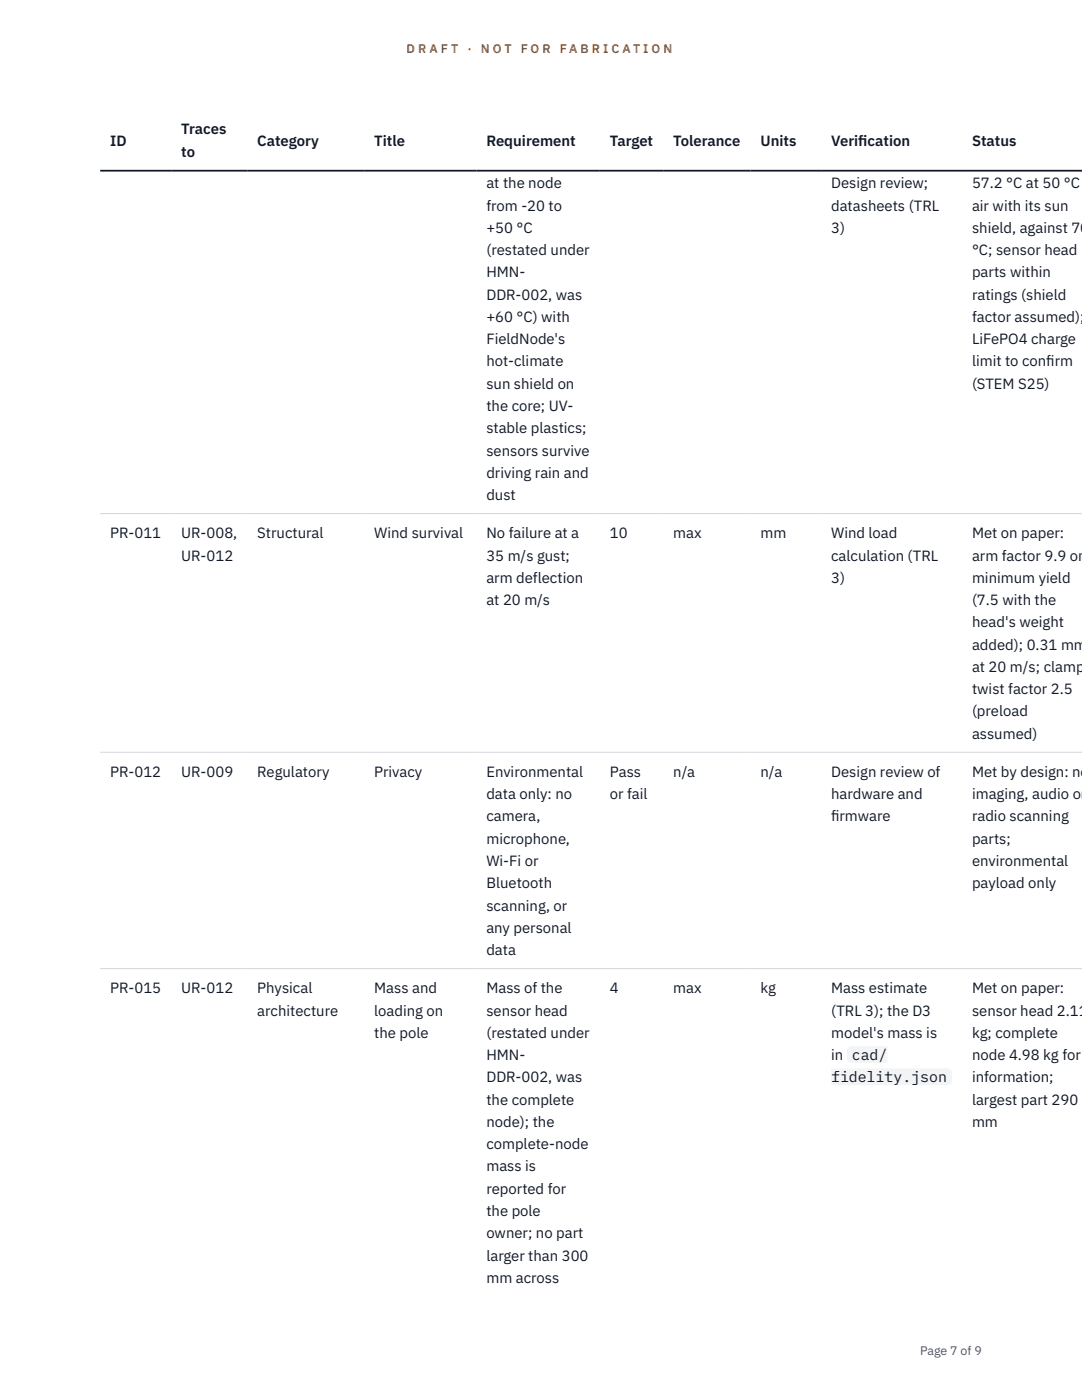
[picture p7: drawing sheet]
<svg xmlns="http://www.w3.org/2000/svg" width="216mm" height="279mm" viewBox="0 0 216 279" stroke-linecap="round" stroke-linejoin="round" font-family="sans-serif">
<defs><g id="words">
<g font-size="3" fill="#111827">
<text x="22" y="29.1">ID</text>
<text x="36.2" y="26.8">Traces</text>
<text x="51.3" y="29.1">Category</text>
<text x="74.7" y="29.1">Title</text>
<text x="97.1" y="29.1">Requirement</text>
<text x="121.7" y="29.1">Target</text>
<text x="134.3" y="29.1">Tolerance</text>
<text x="151.7" y="29.1">Units</text>
<text x="165.8" y="29.1">Verif</text>
<text x="171.3" y="29.1">ication</text>
<text x="194" y="29.1">Status</text>
<text x="36.2" y="31.3">to</text>
<text x="97.1" y="37.6">at the node</text>
<text x="165.8" y="37.6">Design review;</text>
<text x="194" y="37.6">57.2 °C at 50 °C</text>
<text x="97.1" y="42">from -20 to</text>
<text x="97.1" y="46.5">+50 °C</text>
<text x="165.8" y="42">datasheets (TRL</text>
<text x="165.8" y="46.5">3)</text>
<text x="194" y="42">air with its sun</text>
<text x="194" y="46.5">shield, against 70</text>
<text x="97.1" y="50.9">(restated under</text>
<text x="194" y="50.9">°C; sensor head</text>
<text x="97.1" y="55.4">HMN-</text>
<text x="97.1" y="59.8">DDR-002, was</text>
<text x="194" y="55.4">parts within</text>
<text x="194" y="59.8">ratings (shield</text>
<text x="97.1" y="64.2">+60 °C) with</text>
<text x="194" y="64.2">factor assumed);</text>
<text x="97.1" y="68.7">FieldNode's</text>
<text x="194" y="68.7">LiFePO4 charge</text>
<text x="97.1" y="73.1">hot-climate</text>
<text x="97.1" y="77.6">sun shield on</text>
<text x="194" y="73.1">limit to conf</text>
<text x="194" y="77.6">(STEM S25)</text>
<text x="208.8" y="73.1">irm</text>
<text x="97.1" y="82">the core; UV-</text>
<text x="97.1" y="86.5">stable plastics;</text>
<text x="97.1" y="90.9">sensors survive</text>
<text x="97.1" y="95.4">driving rain and</text>
<text x="97.1" y="99.8">dust</text>
<text x="22" y="107.4">PR-011</text>
<text x="36.2" y="107.4">UR-008,</text>
<text x="51.3" y="107.4">Structural</text>
<text x="74.7" y="107.4">Wind survival</text>
<text x="97.1" y="107.4">No failure at a</text>
<text x="121.7" y="107.4">10</text>
<text x="134.3" y="107.4">max</text>
<text x="151.7" y="107.4">mm</text>
<text x="165.8" y="107.4">Wind load</text>
<text x="194" y="107.4">Met on paper:</text>
<text x="36.2" y="111.9">UR-012</text>
<text x="97.1" y="111.9">35 m/s gust;</text>
<text x="165.8" y="111.9">calculation (TRL</text>
<text x="194" y="111.9">arm factor 9.9 on</text>
<text x="97.1" y="116.3">arm deflection</text>
<text x="165.8" y="116.3">3)</text>
<text x="194" y="116.3">minimum yield</text>
<text x="97.1" y="120.8">at 20 m/s</text>
<text x="194" y="120.8">(7.5 with the</text>
<text x="194" y="125.2">head's weight</text>
<text x="194" y="129.7">added); 0.31 mm</text>
<text x="194" y="134.1">at 20 m/s; clamp</text>
<text x="194" y="138.5">twist factor 2.5</text>
<text x="194" y="143">(preload</text>
<text x="194" y="147.4">assumed)</text>
<text x="22" y="155.1">PR-012</text>
<text x="36.2" y="155.1">UR-009</text>
<text x="51.3" y="155.1">Regulatory</text>
<text x="74.7" y="155.1">Privacy</text>
<text x="97.1" y="155.1">Environmental</text>
<text x="121.7" y="155.1">Pass</text>
<text x="134.3" y="155.1">n/a</text>
<text x="151.7" y="155.1">n/a</text>
<text x="165.8" y="155.1">Design review of</text>
<text x="194" y="155.1">Met by design: no</text>
<text x="97.1" y="159.5">data only: no</text>
<text x="121.7" y="159.5">or fail</text>
<text x="165.8" y="159.5">hardware and</text>
<text x="194" y="159.5">imaging, audio or</text>
<text x="97.1" y="163.9">camera,</text>
<text x="165.8" y="163.9">f</text>
<text x="165.8" y="163.9">irmware</text>
<text x="194" y="163.9">radio scanning</text>
<text x="97.1" y="168.4">microphone,</text>
<text x="97.1" y="172.8">Wi-Fi or</text>
<text x="194" y="168.4">parts;</text>
<text x="194" y="172.8">environmental</text>
<text x="97.1" y="177.3">Bluetooth</text>
<text x="194" y="177.3">payload only</text>
<text x="97.1" y="181.7">scanning, or</text>
<text x="97.1" y="186.2">any personal</text>
<text x="97.1" y="190.6">data</text>
<text x="22" y="198.2">PR-015</text>
<text x="36.2" y="198.2">UR-012</text>
<text x="51.3" y="198.2">Physical</text>
<text x="51.3" y="202.7">architecture</text>
<text x="74.7" y="198.2">Mass and</text>
<text x="74.7" y="202.7">loading on</text>
<text x="97.1" y="198.2">Mass of the</text>
<text x="97.1" y="202.7">sensor head</text>
<text x="121.7" y="198.2">4</text>
<text x="134.3" y="198.2">max</text>
<text x="151.7" y="198.2">kg</text>
<text x="165.8" y="198.2">Mass estimate</text>
<text x="165.8" y="202.7">(TRL 3); the D3</text>
<text x="194" y="198.2">Met on paper:</text>
<text x="194" y="202.7">sensor head 2.11</text>
<text x="74.7" y="207.1">the pole</text>
<text x="97.1" y="207.1">(restated under</text>
<text x="165.8" y="207.1">model's mass is</text>
<text x="194" y="207.1">kg; complete</text>
<text x="97.1" y="211.6">HMN-</text>
<text x="165.8" y="211.6">in</text>
<text x="170" y="211.6">cad/</text>
<text x="194" y="211.6">node 4.98 kg for</text>
<text x="97.1" y="216">DDR-002, was</text>
<text x="97.1" y="220.5">the complete</text>
<text x="165.8" y="216">fidelity.json</text>
<text x="194" y="216">information;</text>
<text x="194" y="220.5">largest part 290</text>
<text x="97.1" y="224.9">node); the</text>
<text x="194" y="224.9">mm</text>
<text x="97.1" y="229.4">complete-node</text>
<text x="97.1" y="233.8">mass is</text>
<text x="97.1" y="238.2">reported for</text>
<text x="97.1" y="242.7">the pole</text>
<text x="97.1" y="247.1">owner; no part</text>
<text x="97.1" y="251.6">larger than 300</text>
<text x="97.1" y="256">mm across</text>
</g>
<g font-size="2.5" fill="#b45309">
<text x="81.1" y="10.5">D R A F T</text>
<text x="93.3" y="10.5">·</text>
<text x="95.9" y="10.5">N O T</text>
<text x="103.9" y="10.5">F O R</text>
<text x="111.7" y="10.5">F A B R I C A T I O N</text>
</g>
<text font-size="2.5" fill="#4b5563" x="183.6" y="270.3">Page 7 of 9</text>
</g></defs>
<path d="M20 102.5h195.9M20 150.1h195.9M20 193.3h195.9" fill="none" stroke="#d1d5db" stroke-width=".2"/>
<path d="M20 34.1h195.9" fill="none" stroke="#111827" stroke-width=".35"/>
<g fill="#f3f4f6">
<path d="M169 208.8h8.1v3.3h-8.1z"/>
<path d="M165.8 213.2h24.2v3.4h-24.2z"/>
</g>
<use href="#words"/>
</svg>
